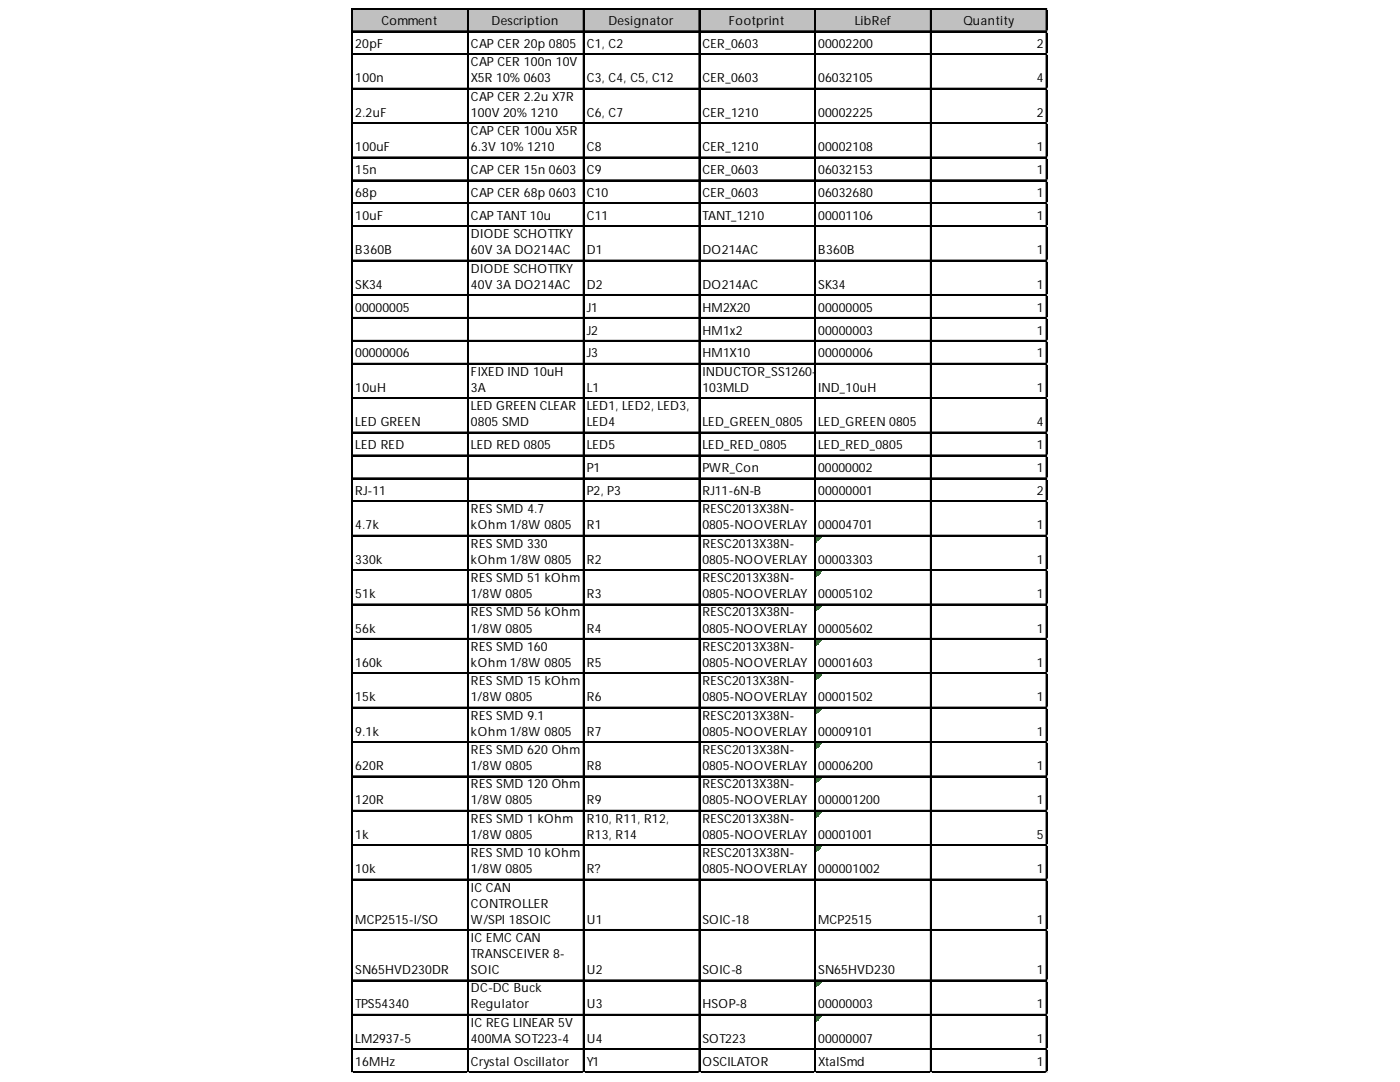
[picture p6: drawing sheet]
<svg xmlns="http://www.w3.org/2000/svg" width="279mm" height="216mm" viewBox="0 0 279 216" stroke-linecap="round" stroke-linejoin="round" font-family="sans-serif">
<defs><g id="words">
<g font-size="2.5">
<text x="76.2" y="5">Comment</text>
<text x="98.1" y="5">Description</text>
<text x="121.4" y="5">Designator</text>
<text x="145.4" y="5">Footprint</text>
<text x="170.6" y="5">LibRef</text>
<text x="192.3" y="5">Quantity</text>
<text x="70.9" y="9.6">20pF</text>
<text x="94" y="9.6">CAP CER 20p 0805</text>
<text x="117.1" y="9.6">C1, C2</text>
<text x="140.2" y="9.6">CER_0603</text>
<text x="163.3" y="9.6">00002200</text>
<text x="207" y="9.6">2</text>
<text x="70.9" y="16.4">100n</text>
<text x="94" y="13.2">CAP CER 100n 10V</text>
<text x="94" y="16.4">X5R 10% 0603</text>
<text x="117.1" y="16.4">C3, C4, C5, C12</text>
<text x="140.2" y="16.4">CER_0603</text>
<text x="163.3" y="16.4">06032105</text>
<text x="207" y="16.4">4</text>
<text x="70.9" y="23.3">2.2uF</text>
<text x="94" y="20.1">CAP CER 2.2u X7R</text>
<text x="94" y="23.3">100V 20% 1210</text>
<text x="117.1" y="23.3">C6, C7</text>
<text x="140.2" y="23.3">CER_1210</text>
<text x="163.3" y="23.3">00002225</text>
<text x="207" y="23.3">2</text>
<text x="94" y="27">CAP CER 100u X5R</text>
<text x="70.9" y="30.2">100uF</text>
<text x="70.9" y="34.7">15n</text>
<text x="94" y="30.2">6.3V 10% 1210</text>
<text x="94" y="34.7">CAP CER 15n 0603</text>
<text x="117.1" y="30.2">C8</text>
<text x="117.1" y="34.7">C9</text>
<text x="140.2" y="30.2">CER_1210</text>
<text x="140.2" y="34.7">CER_0603</text>
<text x="163.3" y="30.2">00002108</text>
<text x="163.3" y="34.7">06032153</text>
<text x="207" y="30.2">1</text>
<text x="207" y="34.7">1</text>
<text x="70.9" y="39.3">68p</text>
<text x="94" y="39.3">CAP CER 68p 0603</text>
<text x="117.1" y="39.3">C10</text>
<text x="140.2" y="39.3">CER_0603</text>
<text x="163.3" y="39.3">06032680</text>
<text x="207" y="39.3">1</text>
<text x="70.9" y="43.9">10uF</text>
<text x="94" y="43.9">CAP TANT 10u</text>
<text x="94" y="47.5">DIODE SCHOTTKY</text>
<text x="117.1" y="43.9">C11</text>
<text x="140.2" y="43.9">TANT_1210</text>
<text x="163.3" y="43.9">00001106</text>
<text x="207" y="43.9">1</text>
<text x="70.9" y="50.7">B360B</text>
<text x="94" y="50.7">60V 3A DO214AC</text>
<text x="117.1" y="50.7">D1</text>
<text x="140.2" y="50.7">DO214AC</text>
<text x="163.3" y="50.7">B360B</text>
<text x="207" y="50.7">1</text>
<text x="70.9" y="57.6">SK34</text>
<text x="94" y="54.4">DIODE SCHOTTKY</text>
<text x="94" y="57.6">40V 3A DO214AC</text>
<text x="117.1" y="57.6">D2</text>
<text x="140.2" y="57.6">DO214AC</text>
<text x="163.3" y="57.6">SK34</text>
<text x="207" y="57.6">1</text>
<text x="70.9" y="62.2">00000005</text>
<text x="117.1" y="62.2">J1</text>
<text x="140.2" y="62.2">HM2X20</text>
<text x="163.3" y="62.2">00000005</text>
<text x="207" y="62.2">1</text>
<text x="70.9" y="71.3">00000006</text>
<text x="117.1" y="66.7">J2</text>
<text x="117.1" y="71.3">J3</text>
<text x="140.2" y="66.7">HM1x2</text>
<text x="140.2" y="71.3">HM1X10</text>
<text x="163.3" y="66.7">00000003</text>
<text x="163.3" y="71.3">00000006</text>
<text x="207" y="66.7">1</text>
<text x="207" y="71.3">1</text>
<text x="94" y="75">FIXED IND 10uH</text>
<text x="140.2" y="75">INDUCTOR_SS1260-</text>
<text x="70.9" y="78.2">10uH</text>
<text x="94" y="78.2">3A</text>
<text x="94" y="81.8">LED GREEN CLEAR</text>
<text x="117.1" y="78.2">L1</text>
<text x="117.1" y="81.8">LED1, LED2, LED3,</text>
<text x="140.2" y="78.2">103MLD</text>
<text x="163.3" y="78.2">IND_10uH</text>
<text x="207" y="78.2">1</text>
<text x="70.9" y="85">LED GREEN</text>
<text x="70.9" y="89.6">LED RED</text>
<text x="94" y="85">0805 SMD</text>
<text x="94" y="89.6">LED RED 0805</text>
<text x="117.1" y="85">LED4</text>
<text x="117.1" y="89.6">LED5</text>
<text x="140.2" y="85">LED_GREEN_0805</text>
<text x="140.2" y="89.6">LED_RED_0805</text>
<text x="163.3" y="85">LED_GREEN 0805</text>
<text x="163.3" y="89.6">LED_RED_0805</text>
<text x="207" y="85">4</text>
<text x="207" y="89.6">1</text>
<text x="117.1" y="94.2">P1</text>
<text x="140.2" y="94.2">PWR_Con</text>
<text x="163.3" y="94.2">00000002</text>
<text x="207" y="94.2">1</text>
<text x="70.9" y="98.8">RJ-11</text>
<text x="117.1" y="98.8">P2, P3</text>
<text x="140.2" y="98.8">RJ11-6N-B</text>
<text x="163.3" y="98.8">00000001</text>
<text x="207" y="98.8">2</text>
<text x="70.9" y="105.6">4.7k</text>
<text x="94" y="102.4">RES SMD 4.7</text>
<text x="94" y="105.6">kOhm 1/8W 0805</text>
<text x="117.1" y="105.6">R1</text>
<text x="140.2" y="102.4">RESC2013X38N-</text>
<text x="140.2" y="105.6">0805-NOOVERLAY</text>
<text x="163.3" y="105.6">00004701</text>
<text x="207" y="105.6">1</text>
<text x="70.9" y="112.5">330k</text>
<text x="94" y="109.3">RES SMD 330</text>
<text x="94" y="112.5">kOhm 1/8W 0805</text>
<text x="117.1" y="112.5">R2</text>
<text x="140.2" y="109.3">RESC2013X38N-</text>
<text x="140.2" y="112.5">0805-NOOVERLAY</text>
<text x="163.3" y="112.5">00003303</text>
<text x="207" y="112.5">1</text>
<text x="70.9" y="119.4">51k</text>
<text x="94" y="116.2">RES SMD 51 kOhm</text>
<text x="94" y="119.4">1/8W 0805</text>
<text x="117.1" y="119.4">R3</text>
<text x="140.2" y="116.2">RESC2013X38N-</text>
<text x="140.2" y="119.4">0805-NOOVERLAY</text>
<text x="163.3" y="119.4">00005102</text>
<text x="207" y="119.4">1</text>
<text x="94" y="123">RES SMD 56 kOhm</text>
<text x="140.2" y="123">RESC2013X38N-</text>
<text x="70.9" y="126.2">56k</text>
<text x="94" y="126.2">1/8W 0805</text>
<text x="94" y="129.9">RES SMD 160</text>
<text x="117.1" y="126.2">R4</text>
<text x="140.2" y="126.2">0805-NOOVERLAY</text>
<text x="140.2" y="129.9">RESC2013X38N-</text>
<text x="163.3" y="126.2">00005602</text>
<text x="207" y="126.2">1</text>
<text x="70.9" y="133.1">160k</text>
<text x="94" y="133.1">kOhm 1/8W 0805</text>
<text x="94" y="136.7">RES SMD 15 kOhm</text>
<text x="117.1" y="133.1">R5</text>
<text x="140.2" y="133.1">0805-NOOVERLAY</text>
<text x="140.2" y="136.7">RESC2013X38N-</text>
<text x="163.3" y="133.1">00001603</text>
<text x="207" y="133.1">1</text>
<text x="70.9" y="139.9">15k</text>
<text x="94" y="139.9">1/8W 0805</text>
<text x="94" y="143.6">RES SMD 9.1</text>
<text x="117.1" y="139.9">R6</text>
<text x="140.2" y="139.9">0805-NOOVERLAY</text>
<text x="140.2" y="143.6">RESC2013X38N-</text>
<text x="163.3" y="139.9">00001502</text>
<text x="207" y="139.9">1</text>
<text x="70.9" y="146.8">9.1k</text>
<text x="94" y="146.8">kOhm 1/8W 0805</text>
<text x="117.1" y="146.8">R7</text>
<text x="140.2" y="146.8">0805-NOOVERLAY</text>
<text x="163.3" y="146.8">00009101</text>
<text x="207" y="146.8">1</text>
<text x="70.9" y="153.7">620R</text>
<text x="94" y="150.5">RES SMD 620 Ohm</text>
<text x="94" y="153.7">1/8W 0805</text>
<text x="117.1" y="153.7">R8</text>
<text x="140.2" y="150.5">RESC2013X38N-</text>
<text x="140.2" y="153.7">0805-NOOVERLAY</text>
<text x="163.3" y="153.7">00006200</text>
<text x="207" y="153.7">1</text>
<text x="70.9" y="160.5">120R</text>
<text x="94" y="157.3">RES SMD 120 Ohm</text>
<text x="94" y="160.5">1/8W 0805</text>
<text x="117.1" y="160.5">R9</text>
<text x="140.2" y="157.3">RESC2013X38N-</text>
<text x="140.2" y="160.5">0805-NOOVERLAY</text>
<text x="163.3" y="160.5">000001200</text>
<text x="207" y="160.5">1</text>
<text x="70.9" y="167.4">1k</text>
<text x="94" y="164.2">RES SMD 1 kOhm</text>
<text x="94" y="167.4">1/8W 0805</text>
<text x="117.1" y="164.2">R10, R11, R12,</text>
<text x="117.1" y="167.4">R13, R14</text>
<text x="140.2" y="164.2">RESC2013X38N-</text>
<text x="140.2" y="167.4">0805-NOOVERLAY</text>
<text x="163.3" y="167.4">00001001</text>
<text x="207" y="167.4">5</text>
<text x="94" y="171">RES SMD 10 kOhm</text>
<text x="140.2" y="171">RESC2013X38N-</text>
<text x="70.9" y="174.2">10k</text>
<text x="94" y="174.2">1/8W 0805</text>
<text x="94" y="177.9">IC CAN</text>
<text x="117.1" y="174.2">R?</text>
<text x="140.2" y="174.2">0805-NOOVERLAY</text>
<text x="163.3" y="174.2">000001002</text>
<text x="207" y="174.2">1</text>
<text x="70.9" y="184.3">MCP2515-I/SO</text>
<text x="94" y="181.1">CONTROLLER</text>
<text x="94" y="184.3">W/SPI 18SOIC</text>
<text x="117.1" y="184.3">U1</text>
<text x="140.2" y="184.3">SOIC-18</text>
<text x="163.3" y="184.3">MCP2515</text>
<text x="207" y="184.3">1</text>
<text x="94" y="188">IC EMC CAN</text>
<text x="94" y="191.2">TRANSCEIVER 8-</text>
<text x="70.9" y="194.4">SN65HVD230DR</text>
<text x="94" y="194.4">SOIC</text>
<text x="117.1" y="194.4">U2</text>
<text x="140.2" y="194.4">SOIC-8</text>
<text x="163.3" y="194.4">SN65HVD230</text>
<text x="207" y="194.4">1</text>
<text x="70.9" y="201.2">TPS54340</text>
<text x="94" y="198">DC-DC Buck</text>
<text x="94" y="201.2">Regulator</text>
<text x="117.1" y="201.2">U3</text>
<text x="140.2" y="201.2">HSOP-8</text>
<text x="163.3" y="201.2">00000003</text>
<text x="207" y="201.2">1</text>
<text x="70.9" y="208.1">LM2937-5</text>
<text x="94" y="204.9">IC REG LINEAR 5V</text>
<text x="94" y="208.1">400MA SOT223-4</text>
<text x="117.1" y="208.1">U4</text>
<text x="140.2" y="208.1">SOT223</text>
<text x="163.3" y="208.1">00000007</text>
<text x="207" y="208.1">1</text>
<text x="70.9" y="212.7">16MHz</text>
<text x="94" y="212.7">Crystal Oscillator</text>
<text x="117.1" y="212.7">Y1</text>
<text x="140.2" y="212.7">OSCILATOR</text>
<text x="163.3" y="212.7">XtalSmd</text>
<text x="207" y="212.7">1</text>
</g>
</g></defs>
<path d="M70.4 1.8h138.6v4.6h-138.6z" fill="#c0c0c0"/>
<path d="M162.8 107h1.2" fill="none" stroke="#008000" stroke-width=".23"/>
<path d="M162.8 107h1.2v.3h-1.2z" fill="#008000"/>
<path d="M162.8 107.3h.9" fill="none" stroke="#008000" stroke-width=".23"/>
<path d="M162.8 107.3h.9v.2h-.9z" fill="#008000"/>
<path d="M162.8 107.5h.7" fill="none" stroke="#008000" stroke-width=".23"/>
<path d="M162.8 107.5h.7v.2h-.7z" fill="#008000"/>
<path d="M162.8 107.7h.5" fill="none" stroke="#008000" stroke-width=".23"/>
<path d="M162.8 107.7h.5v.2h-.5z" fill="#008000"/>
<path d="M162.8 107.9h.3" fill="none" stroke="#008000" stroke-width=".23"/>
<path d="M162.8 107.9h.3v.3h-.3z" fill="#008000"/>
<path d="M162.8 113.9h1.2" fill="none" stroke="#008000" stroke-width=".23"/>
<path d="M162.8 113.9h1.2v.2h-1.2z" fill="#008000"/>
<path d="M162.8 114.1h.9" fill="none" stroke="#008000" stroke-width=".23"/>
<path d="M162.8 114.1h.9v.3h-.9z" fill="#008000"/>
<path d="M162.8 114.4h.7" fill="none" stroke="#008000" stroke-width=".23"/>
<path d="M162.8 114.4h.7v.2h-.7z" fill="#008000"/>
<path d="M162.8 114.6h.5" fill="none" stroke="#008000" stroke-width=".23"/>
<path d="M162.8 114.6h.5v.2h-.5z" fill="#008000"/>
<path d="M162.8 114.8h.3" fill="none" stroke="#008000" stroke-width=".23"/>
<path d="M162.8 114.8h.3v.2h-.3z" fill="#008000"/>
<path d="M162.8 120.8h1.2" fill="none" stroke="#008000" stroke-width=".23"/>
<path d="M162.8 120.8h1.2v.2h-1.2z" fill="#008000"/>
<path d="M162.8 121h.9" fill="none" stroke="#008000" stroke-width=".23"/>
<path d="M162.8 121h.9v.2h-.9z" fill="#008000"/>
<path d="M162.8 121.2h.7" fill="none" stroke="#008000" stroke-width=".23"/>
<path d="M162.8 121.2h.7v.2h-.7z" fill="#008000"/>
<path d="M162.8 121.4h.5" fill="none" stroke="#008000" stroke-width=".23"/>
<path d="M162.8 121.4h.5v.3h-.5z" fill="#008000"/>
<path d="M162.8 121.7h.3" fill="none" stroke="#008000" stroke-width=".23"/>
<path d="M162.8 121.7h.3v.2h-.3z" fill="#008000"/>
<path d="M162.8 127.6h1.2" fill="none" stroke="#008000" stroke-width=".23"/>
<path d="M162.8 127.6h1.2v.2h-1.2z" fill="#008000"/>
<path d="M162.8 127.8h.9" fill="none" stroke="#008000" stroke-width=".23"/>
<path d="M162.8 127.8h.9v.3h-.9z" fill="#008000"/>
<path d="M162.8 128.1h.7" fill="none" stroke="#008000" stroke-width=".23"/>
<path d="M162.8 128.1h.7v.2h-.7z" fill="#008000"/>
<path d="M162.8 128.3h.5" fill="none" stroke="#008000" stroke-width=".23"/>
<path d="M162.8 128.3h.5v.2h-.5z" fill="#008000"/>
<path d="M162.8 128.5h.3" fill="none" stroke="#008000" stroke-width=".23"/>
<path d="M162.8 128.5h.3v.3h-.3z" fill="#008000"/>
<path d="M162.8 134.5h1.2" fill="none" stroke="#008000" stroke-width=".23"/>
<path d="M162.8 134.5h1.2v.2h-1.2z" fill="#008000"/>
<path d="M162.8 134.7h.9" fill="none" stroke="#008000" stroke-width=".23"/>
<path d="M162.8 134.7h.9v.2h-.9z" fill="#008000"/>
<path d="M162.8 134.9h.7" fill="none" stroke="#008000" stroke-width=".23"/>
<path d="M162.8 134.9h.7v.3h-.7z" fill="#008000"/>
<path d="M162.8 135.2h.5" fill="none" stroke="#008000" stroke-width=".23"/>
<path d="M162.8 135.2h.5v.2h-.5z" fill="#008000"/>
<path d="M162.8 135.4h.3" fill="none" stroke="#008000" stroke-width=".23"/>
<path d="M162.8 135.4h.3v.2h-.3z" fill="#008000"/>
<path d="M162.8 141.3h1.2" fill="none" stroke="#008000" stroke-width=".23"/>
<path d="M162.8 141.3h1.2v.3h-1.2z" fill="#008000"/>
<path d="M162.8 141.6h.9" fill="none" stroke="#008000" stroke-width=".23"/>
<path d="M162.8 141.6h.9v.2h-.9z" fill="#008000"/>
<path d="M162.8 141.8h.7" fill="none" stroke="#008000" stroke-width=".23"/>
<path d="M162.8 141.8h.7v.2h-.7z" fill="#008000"/>
<path d="M162.8 142h.5" fill="none" stroke="#008000" stroke-width=".23"/>
<path d="M162.8 142h.5v.3h-.5z" fill="#008000"/>
<path d="M162.8 142.3h.3" fill="none" stroke="#008000" stroke-width=".23"/>
<path d="M162.8 142.3h.3v.2h-.3z" fill="#008000"/>
<path d="M162.8 148.2h1.2" fill="none" stroke="#008000" stroke-width=".23"/>
<path d="M162.8 148.2h1.2v.2h-1.2z" fill="#008000"/>
<path d="M162.8 148.4h.9" fill="none" stroke="#008000" stroke-width=".23"/>
<path d="M162.8 148.4h.9v.3h-.9z" fill="#008000"/>
<path d="M162.8 148.7h.7" fill="none" stroke="#008000" stroke-width=".23"/>
<path d="M162.8 148.7h.7v.2h-.7z" fill="#008000"/>
<path d="M162.8 148.9h.5" fill="none" stroke="#008000" stroke-width=".23"/>
<path d="M162.8 148.9h.5v.2h-.5z" fill="#008000"/>
<path d="M162.8 149.1h.3" fill="none" stroke="#008000" stroke-width=".23"/>
<path d="M162.8 149.1h.3v.2h-.3z" fill="#008000"/>
<path d="M162.8 155.1h1.2" fill="none" stroke="#008000" stroke-width=".23"/>
<path d="M162.8 155.1h1.2v.2h-1.2z" fill="#008000"/>
<path d="M162.8 155.3h.9" fill="none" stroke="#008000" stroke-width=".23"/>
<path d="M162.8 155.3h.9v.2h-.9z" fill="#008000"/>
<path d="M162.8 155.5h.7" fill="none" stroke="#008000" stroke-width=".23"/>
<path d="M162.8 155.5h.7v.2h-.7z" fill="#008000"/>
<path d="M162.8 155.7h.5" fill="none" stroke="#008000" stroke-width=".23"/>
<path d="M162.8 155.7h.5v.3h-.5z" fill="#008000"/>
<path d="M162.8 156h.3" fill="none" stroke="#008000" stroke-width=".23"/>
<path d="M162.8 156h.3v.2h-.3z" fill="#008000"/>
<path d="M162.8 161.9h1.2" fill="none" stroke="#008000" stroke-width=".23"/>
<path d="M162.8 161.9h1.2v.3h-1.2z" fill="#008000"/>
<path d="M162.8 162.2h.9" fill="none" stroke="#008000" stroke-width=".23"/>
<path d="M162.8 162.2h.9v.2h-.9z" fill="#008000"/>
<path d="M162.8 162.4h.7" fill="none" stroke="#008000" stroke-width=".23"/>
<path d="M162.8 162.4h.7v.2h-.7z" fill="#008000"/>
<path d="M162.8 162.6h.5" fill="none" stroke="#008000" stroke-width=".23"/>
<path d="M162.8 162.6h.5v.2h-.5z" fill="#008000"/>
<path d="M162.8 162.8h.3" fill="none" stroke="#008000" stroke-width=".23"/>
<path d="M162.8 162.8h.3v.3h-.3z" fill="#008000"/>
<path d="M162.8 168.8h1.2" fill="none" stroke="#008000" stroke-width=".23"/>
<path d="M162.8 168.8h1.2v.2h-1.2z" fill="#008000"/>
<path d="M162.8 169h.9" fill="none" stroke="#008000" stroke-width=".23"/>
<path d="M162.8 169h.9v.2h-.9z" fill="#008000"/>
<path d="M162.8 169.2h.7" fill="none" stroke="#008000" stroke-width=".23"/>
<path d="M162.8 169.2h.7v.3h-.7z" fill="#008000"/>
<path d="M162.8 169.5h.5" fill="none" stroke="#008000" stroke-width=".23"/>
<path d="M162.8 169.5h.5v.2h-.5z" fill="#008000"/>
<path d="M162.8 169.7h.3" fill="none" stroke="#008000" stroke-width=".23"/>
<path d="M162.8 169.7h.3v.2h-.3z" fill="#008000"/>
<path d="M162.8 195.8h1.2" fill="none" stroke="#008000" stroke-width=".23"/>
<path d="M162.8 195.8h1.2v.2h-1.2z" fill="#008000"/>
<path d="M162.8 196h.9" fill="none" stroke="#008000" stroke-width=".23"/>
<path d="M162.8 196h.9v.2h-.9z" fill="#008000"/>
<path d="M162.8 196.2h.7" fill="none" stroke="#008000" stroke-width=".23"/>
<path d="M162.8 196.2h.7v.3h-.7z" fill="#008000"/>
<path d="M162.8 196.5h.5" fill="none" stroke="#008000" stroke-width=".23"/>
<path d="M162.8 196.5h.5v.2h-.5z" fill="#008000"/>
<path d="M162.8 196.7h.3" fill="none" stroke="#008000" stroke-width=".23"/>
<path d="M162.8 196.7h.3v.2h-.3z" fill="#008000"/>
<path d="M162.8 202.6h1.2" fill="none" stroke="#008000" stroke-width=".23"/>
<path d="M162.8 202.6h1.2v.3h-1.2z" fill="#008000"/>
<path d="M162.8 202.9h.9" fill="none" stroke="#008000" stroke-width=".23"/>
<path d="M162.8 202.9h.9v.2h-.9z" fill="#008000"/>
<path d="M162.8 203.1h.7" fill="none" stroke="#008000" stroke-width=".23"/>
<path d="M162.8 203.1h.7v.2h-.7z" fill="#008000"/>
<path d="M162.8 203.3h.5" fill="none" stroke="#008000" stroke-width=".23"/>
<path d="M162.8 203.3h.5v.2h-.5z" fill="#008000"/>
<path d="M162.8 203.5h.3" fill="none" stroke="#008000" stroke-width=".23"/>
<path d="M162.8 203.5h.3v.3h-.3z" fill="#008000"/>
<g fill="none" stroke="#000" stroke-width=".23">
<path d="M70.2 1.6v212.5M70.3 1.6v212.5M70.4 1.6h138.6M70.4 1.7h138.6M70.4 6.2h138.6M70.4 6.3h138.6M70.4 10.7h138.6M70.4 10.9h138.6M70.4 17.6h138.6M70.4 17.7h138.6M93.3 1.8v212.3M93.4 1.8v212.3"/>
<path d="M116.4 1.8v212.3M116.5 1.8v212.3M139.5 1.8v212.3M139.6 1.8v212.3M162.6 1.8v212.3M162.7 1.8v212.3M185.7 1.8v212.3M185.8 1.8v212.3M208.8 1.8v212.3M208.9 1.8v212.3M70.4 24.5h138.6M70.4 24.6h138.6"/>
<path d="M70.4 31.3h138.6M70.4 31.4h138.6M70.4 35.9h138.6M70.4 36h138.6M70.4 40.5h138.6M70.4 40.6h138.6M70.4 45.1h138.6M70.4 45.2h138.6M70.4 51.9h138.6M70.4 52h138.6M70.4 58.8h138.6M70.4 58.9h138.6"/>
<path d="M70.4 63.3h138.6M70.4 63.5h138.6M70.4 67.9h138.6M70.4 68h138.6M70.4 72.5h138.6M70.4 72.6h138.6M70.4 79.4h138.6M70.4 79.5h138.6M70.4 86.2h138.6M70.4 86.3h138.6M70.4 90.8h138.6M70.4 90.9h138.6"/>
<path d="M70.4 95.4h138.6M70.4 95.5h138.6M70.4 99.9h138.6M70.4 100.1h138.6M70.4 106.8h138.6M70.4 106.9h138.6M70.4 113.7h138.6M70.4 113.8h138.6M70.4 120.5h138.6M70.4 120.6h138.6M70.4 127.4h138.6M70.4 127.5h138.6"/>
<path d="M70.4 134.2h138.6M70.4 134.4h138.6M70.4 141.1h138.6M70.4 141.2h138.6M70.4 148h138.6M70.4 148.1h138.6M70.4 154.8h138.6M70.4 154.9h138.6M70.4 161.7h138.6M70.4 161.8h138.6M70.4 168.6h138.6M70.4 168.7h138.6"/>
<path d="M70.4 175.4h138.6M70.4 175.5h138.6M70.4 185.5h138.6M70.4 185.6h138.6M70.4 195.5h138.6M70.4 195.7h138.6M70.4 202.4h138.6M70.4 202.5h138.6M70.4 209.3h138.6M70.4 209.4h138.6M70.4 213.8h138.6M70.4 214h138.6"/>
</g>
<path d="M70.2 214.1h.1" fill="none" stroke="#d4d4d4" stroke-width=".23"/>
<path d="M70.2 214.1h.2z" fill="#d4d4d4"/>
<path d="M93.3 214.1h.1" fill="none" stroke="#d4d4d4" stroke-width=".23"/>
<path d="M93.3 214.1h.2z" fill="#d4d4d4"/>
<path d="M116.4 214.1h.1" fill="none" stroke="#d4d4d4" stroke-width=".23"/>
<path d="M116.4 214.1h.2z" fill="#d4d4d4"/>
<path d="M139.5 214.1h.1" fill="none" stroke="#d4d4d4" stroke-width=".23"/>
<path d="M139.5 214.1h.2z" fill="#d4d4d4"/>
<path d="M162.6 214.1h.1" fill="none" stroke="#d4d4d4" stroke-width=".23"/>
<path d="M162.6 214.1h.2z" fill="#d4d4d4"/>
<path d="M185.7 214.1h.1" fill="none" stroke="#d4d4d4" stroke-width=".23"/>
<path d="M185.7 214.1h.2z" fill="#d4d4d4"/>
<path d="M208.8 214.1h.1" fill="none" stroke="#d4d4d4" stroke-width=".23"/>
<path d="M208.8 214.1h.2z" fill="#d4d4d4"/>
<path d="M209 1.6h.1" fill="none" stroke="#d4d4d4" stroke-width=".23"/>
<path d="M209 1.6v.2z" fill="#d4d4d4"/>
<path d="M209 6.2h.1" fill="none" stroke="#d4d4d4" stroke-width=".23"/>
<path d="M209 6.2v.2z" fill="#d4d4d4"/>
<path d="M209 10.7h.1" fill="none" stroke="#d4d4d4" stroke-width=".23"/>
<path d="M209 10.7v.3z" fill="#d4d4d4"/>
<path d="M209 17.6h.1" fill="none" stroke="#d4d4d4" stroke-width=".23"/>
<path d="M209 17.6v.2z" fill="#d4d4d4"/>
<path d="M209 24.5h.1" fill="none" stroke="#d4d4d4" stroke-width=".23"/>
<path d="M209 24.5v.2z" fill="#d4d4d4"/>
<path d="M209 31.3h.1" fill="none" stroke="#d4d4d4" stroke-width=".23"/>
<path d="M209 31.3v.3z" fill="#d4d4d4"/>
<path d="M209 35.9h.1" fill="none" stroke="#d4d4d4" stroke-width=".23"/>
<path d="M209 35.9v.2z" fill="#d4d4d4"/>
<path d="M209 40.5h.1" fill="none" stroke="#d4d4d4" stroke-width=".23"/>
<path d="M209 40.5v.2z" fill="#d4d4d4"/>
<path d="M209 45.1h.1" fill="none" stroke="#d4d4d4" stroke-width=".23"/>
<path d="M209 45.1v.2z" fill="#d4d4d4"/>
<path d="M209 51.9h.1" fill="none" stroke="#d4d4d4" stroke-width=".23"/>
<path d="M209 51.9v.2z" fill="#d4d4d4"/>
<path d="M209 58.8h.1" fill="none" stroke="#d4d4d4" stroke-width=".23"/>
<path d="M209 58.8v.2z" fill="#d4d4d4"/>
<path d="M209 63.3h.1" fill="none" stroke="#d4d4d4" stroke-width=".23"/>
<path d="M209 63.3v.3z" fill="#d4d4d4"/>
<path d="M209 67.9h.1" fill="none" stroke="#d4d4d4" stroke-width=".23"/>
<path d="M209 67.9v.3z" fill="#d4d4d4"/>
<path d="M209 72.5h.1" fill="none" stroke="#d4d4d4" stroke-width=".23"/>
<path d="M209 72.5v.2z" fill="#d4d4d4"/>
<path d="M209 79.4h.1" fill="none" stroke="#d4d4d4" stroke-width=".23"/>
<path d="M209 79.4v.2z" fill="#d4d4d4"/>
<path d="M209 86.2h.1" fill="none" stroke="#d4d4d4" stroke-width=".23"/>
<path d="M209 86.2v.2z" fill="#d4d4d4"/>
<path d="M209 90.8h.1" fill="none" stroke="#d4d4d4" stroke-width=".23"/>
<path d="M209 90.8v.2z" fill="#d4d4d4"/>
<path d="M209 95.4h.1" fill="none" stroke="#d4d4d4" stroke-width=".23"/>
<path d="M209 95.4v.2z" fill="#d4d4d4"/>
<path d="M209 99.9h.1" fill="none" stroke="#d4d4d4" stroke-width=".23"/>
<path d="M209 99.9v.3z" fill="#d4d4d4"/>
<path d="M209 106.8h.1" fill="none" stroke="#d4d4d4" stroke-width=".23"/>
<path d="M209 106.8v.2z" fill="#d4d4d4"/>
<path d="M209 113.7h.1" fill="none" stroke="#d4d4d4" stroke-width=".23"/>
<path d="M209 113.7v.2z" fill="#d4d4d4"/>
<path d="M209 120.5h.1" fill="none" stroke="#d4d4d4" stroke-width=".23"/>
<path d="M209 120.5v.3z" fill="#d4d4d4"/>
<path d="M209 127.4h.1" fill="none" stroke="#d4d4d4" stroke-width=".23"/>
<path d="M209 127.4v.2z" fill="#d4d4d4"/>
<path d="M209 134.2h.1" fill="none" stroke="#d4d4d4" stroke-width=".23"/>
<path d="M209 134.2v.3z" fill="#d4d4d4"/>
<path d="M209 141.1h.1" fill="none" stroke="#d4d4d4" stroke-width=".23"/>
<path d="M209 141.1v.2z" fill="#d4d4d4"/>
<path d="M209 148h.1" fill="none" stroke="#d4d4d4" stroke-width=".23"/>
<path d="M209 148v.2z" fill="#d4d4d4"/>
<path d="M209 154.8h.1" fill="none" stroke="#d4d4d4" stroke-width=".23"/>
<path d="M209 154.8v.3z" fill="#d4d4d4"/>
<path d="M209 161.7h.1" fill="none" stroke="#d4d4d4" stroke-width=".23"/>
<path d="M209 161.7v.2z" fill="#d4d4d4"/>
<path d="M209 168.6h.1" fill="none" stroke="#d4d4d4" stroke-width=".23"/>
<path d="M209 168.6v.2z" fill="#d4d4d4"/>
<path d="M209 175.4h.1" fill="none" stroke="#d4d4d4" stroke-width=".23"/>
<path d="M209 175.4v.2z" fill="#d4d4d4"/>
<path d="M209 185.5h.1" fill="none" stroke="#d4d4d4" stroke-width=".23"/>
<path d="M209 185.5v.2z" fill="#d4d4d4"/>
<path d="M209 195.5h.1" fill="none" stroke="#d4d4d4" stroke-width=".23"/>
<path d="M209 195.5v.3z" fill="#d4d4d4"/>
<path d="M209 202.4h.1" fill="none" stroke="#d4d4d4" stroke-width=".23"/>
<path d="M209 202.4v.2z" fill="#d4d4d4"/>
<path d="M209 209.3h.1" fill="none" stroke="#d4d4d4" stroke-width=".23"/>
<path d="M209 209.3v.2z" fill="#d4d4d4"/>
<path d="M209 213.8h.1" fill="none" stroke="#d4d4d4" stroke-width=".23"/>
<path d="M209 213.8v.3z" fill="#d4d4d4"/>
<use href="#words"/>
</svg>
